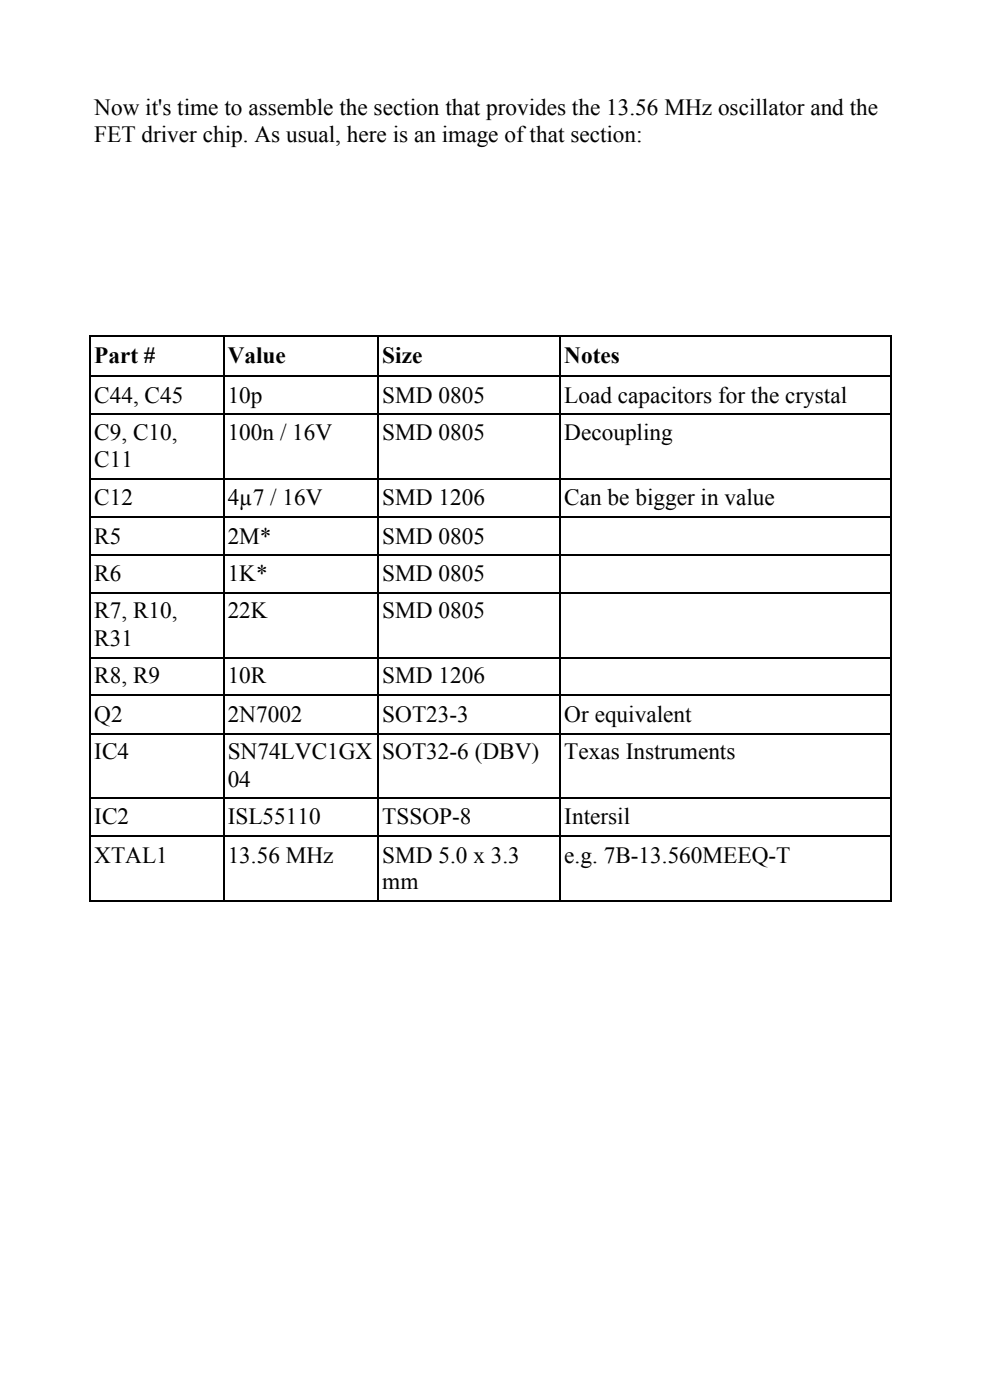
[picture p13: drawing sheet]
<svg xmlns="http://www.w3.org/2000/svg" width="210mm" height="297mm" viewBox="0 0 210 297" stroke-linecap="round" stroke-linejoin="round" font-family="sans-serif">
<defs><g id="words">
<g font-size="4.9">
<text x="20" y="24.4">Now it's time to assemble the section that provides the 13.56 MHz oscillator and the</text>
<text x="20" y="30.2">FET driver chip. As usual, here is an image ofthat section:</text>
<text x="20" y="77.1">Part #</text>
<text x="48.4" y="77.1">Value</text>
<text x="81.2" y="77.1">Size</text>
<text x="119.8" y="77.1">Notes</text>
<text x="20" y="85.5">C44, C45</text>
<text x="48.4" y="85.5">10p</text>
<text x="81.2" y="85.5">SMD 0805</text>
<text x="119.8" y="85.5">Load capacitors for the crystal</text>
<text x="20" y="93.5">C9, C10,</text>
<text x="48.4" y="93.5">100n / 16V</text>
<text x="81.2" y="93.5">SMD 0805</text>
<text x="119.8" y="93.5">Decoupling</text>
<text x="20" y="99.3">C11</text>
<text x="20" y="107.2">C12</text>
<text x="48.4" y="107.2">4µ7 / 16V</text>
<text x="81.2" y="107.2">SMD 1206</text>
<text x="119.8" y="107.2">Can be bigger in value</text>
<text x="20" y="115.5">R5</text>
<text x="48.4" y="115.5">2M*</text>
<text x="81.2" y="115.5">SMD 0805</text>
<text x="20" y="123.4">R6</text>
<text x="48.4" y="123.4">1K*</text>
<text x="81.2" y="123.4">SMD 0805</text>
<text x="20" y="131.3">R7, R10,</text>
<text x="48.4" y="131.3">22K</text>
<text x="81.2" y="131.3">SMD 0805</text>
<text x="20" y="137.2">R31</text>
<text x="20" y="145.1">R8, R9</text>
<text x="48.4" y="145.1">10R</text>
<text x="81.2" y="145.1">SMD 1206</text>
<text x="20" y="153.3">Q2</text>
<text x="48.4" y="153.3">2N7002</text>
<text x="81.2" y="153.3">SOT23-3</text>
<text x="119.8" y="153.3">Or equivalent</text>
<text x="20" y="161.3">IC4</text>
<text x="48.4" y="161.3">SN74LVC1GX</text>
<text x="81.2" y="161.3">SOT32-6 (DBV)</text>
<text x="119.8" y="161.3">Texas Instruments</text>
<text x="48.4" y="167.1">04</text>
<text x="20" y="175">IC2</text>
<text x="48.4" y="175">ISL55110</text>
<text x="81.2" y="175">TSSOP-8</text>
<text x="119.8" y="175">Intersil</text>
<text x="20" y="183.2">XTAL1</text>
<text x="48.4" y="183.2">13.56 MHz</text>
<text x="81.2" y="183.2">SMD 5.0 x 3.3</text>
<text x="119.8" y="183.2">e.g. 7B-13.560MEEQ-T</text>
<text x="81.2" y="188.8">mm</text>
</g>
</g></defs>
<g fill="none" stroke="#000" stroke-width=".26">
<path d="M19.1 79.8h170.2M19.1 71.4h170.2M19.2 71.2v120.3M47.5 71.2v120.3M80.4 71.2v120.3M119 71.2v120.3M189.2 71.2v120.3M19.1 88h170.2M19.1 118h170.2M19.1 109.8h170.2M19.1 101.8h170.2M19.1 139.7h170.2"/>
<path d="M19.1 125.9h170.2M19.1 155.8h170.2M19.1 147.6h170.2M19.1 177.6h170.2M19.1 169.6h170.2M19.1 191.3h170.2"/>
</g>
<path d="M0 297.4h210.3z" fill="#fff"/>
<use href="#words"/>
</svg>
